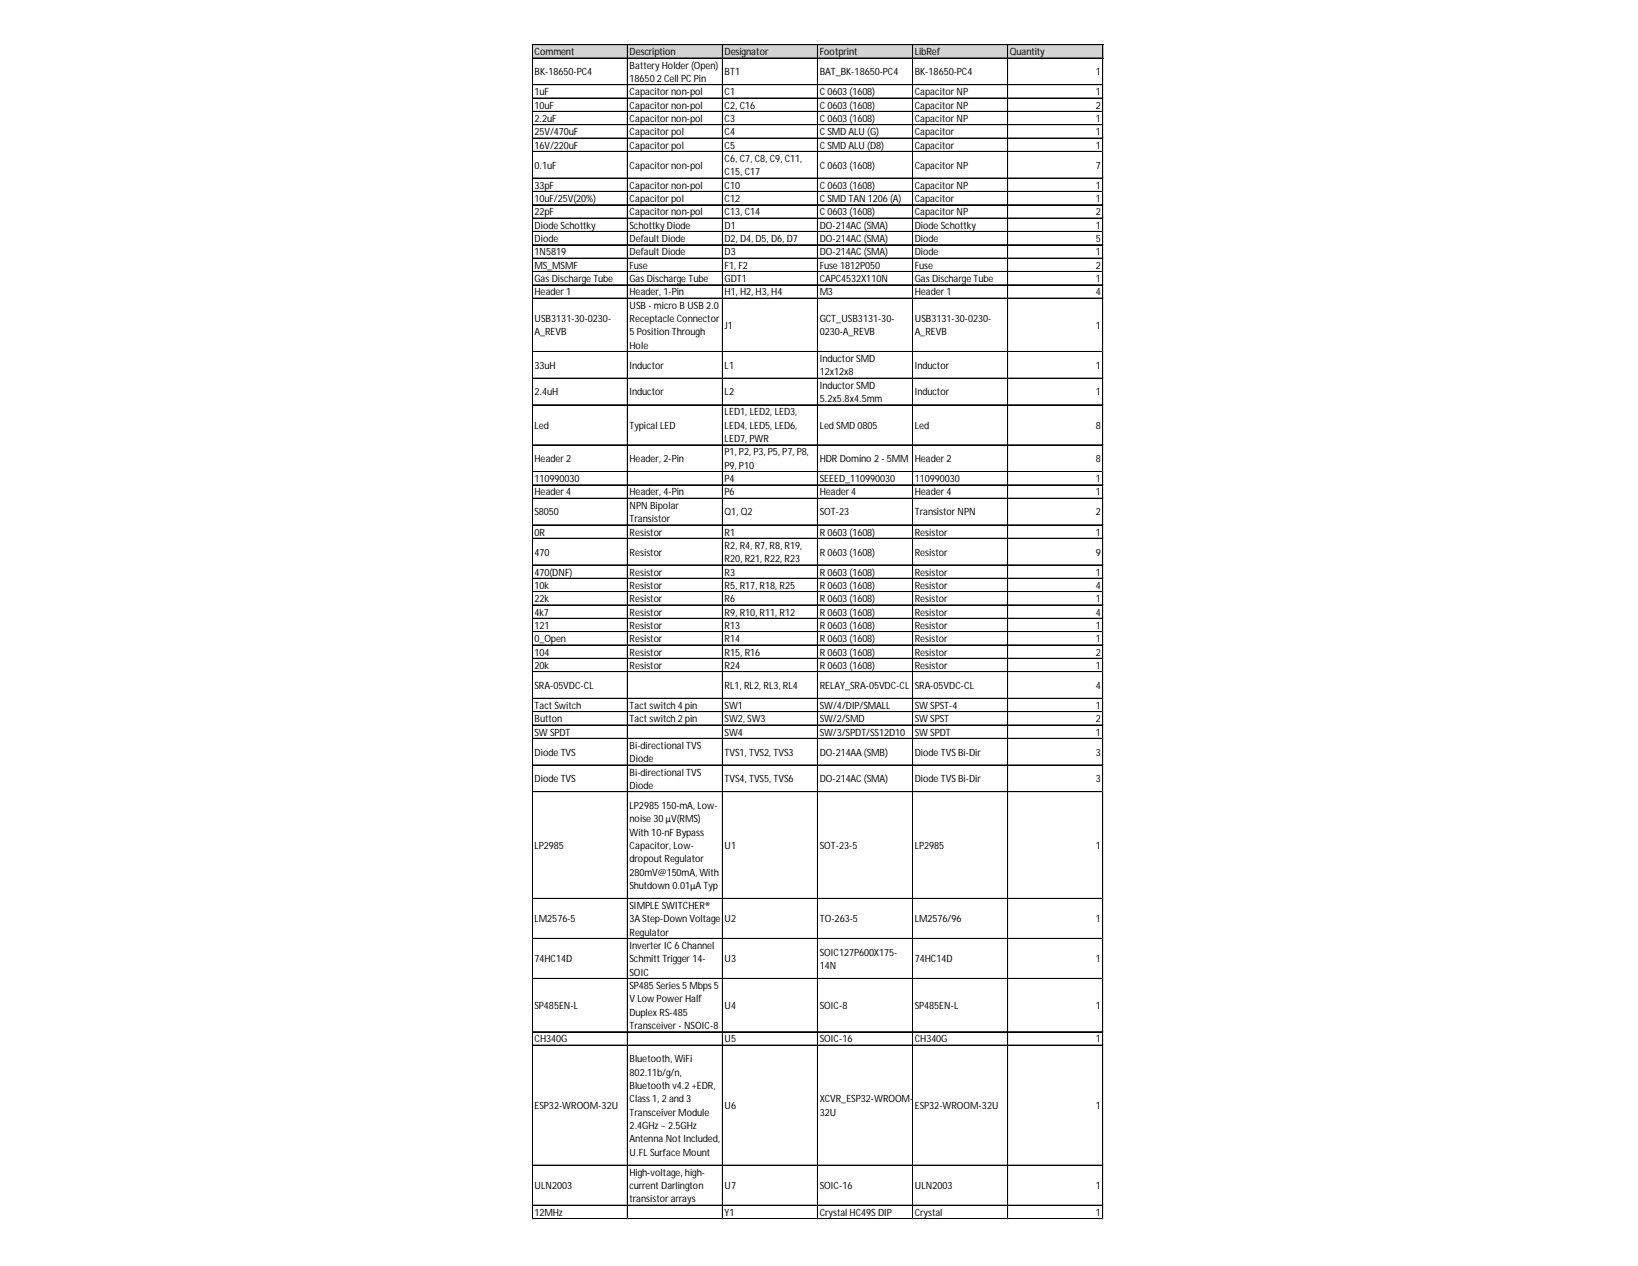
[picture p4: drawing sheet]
<svg xmlns="http://www.w3.org/2000/svg" width="279mm" height="216mm" viewBox="0 0 279 216" stroke-linecap="round" stroke-linejoin="round" font-family="sans-serif">
<defs><g id="words">
<g font-size="1.7">
<text x="91.2" y="9.4">Comment</text>
<text x="107.4" y="9.4">Description</text>
<text x="107.4" y="11.7">Battery Holder (Open)</text>
<text x="123.6" y="9.4">Designator</text>
<text x="139.8" y="9.4">Footprint</text>
<text x="156" y="9.4">LibRef</text>
<text x="172.2" y="9.4">Quantity</text>
<text x="91.2" y="12.8">BK-18650-PC4</text>
<text x="91.2" y="16.3">1uF</text>
<text x="107.4" y="14">18650 2 Cell PC Pin</text>
<text x="107.4" y="16.3">Capacitor non-pol</text>
<text x="123.6" y="12.8">BT1</text>
<text x="123.6" y="16.3">C1</text>
<text x="139.8" y="12.8">BAT_BK-18650-PC4</text>
<text x="139.8" y="16.3">C 0603 (1608)</text>
<text x="156" y="12.8">BK-18650-PC4</text>
<text x="156" y="16.3">Capacitor NP</text>
<text x="186.9" y="12.8">1</text>
<text x="186.9" y="16.3">1</text>
<text x="91.2" y="18.5">10uF</text>
<text x="91.2" y="20.8">2.2uF</text>
<text x="91.2" y="23.1">25V/470uF</text>
<text x="107.4" y="18.5">Capacitor non-pol</text>
<text x="107.4" y="20.8">Capacitor non-pol</text>
<text x="107.4" y="23.1">Capacitor pol</text>
<text x="123.6" y="18.5">C2, C16</text>
<text x="123.6" y="20.8">C3</text>
<text x="123.6" y="23.1">C4</text>
<text x="139.8" y="18.5">C 0603 (1608)</text>
<text x="139.8" y="20.8">C 0603 (1608)</text>
<text x="139.8" y="23.1">C SMD ALU (G)</text>
<text x="156" y="18.5">Capacitor NP</text>
<text x="156" y="20.8">Capacitor NP</text>
<text x="156" y="23.1">Capacitor</text>
<text x="186.9" y="18.5">2</text>
<text x="186.9" y="20.8">1</text>
<text x="186.9" y="23.1">1</text>
<text x="91.2" y="25.4">16V/220uF</text>
<text x="91.2" y="28.8">0.1uF</text>
<text x="107.4" y="25.4">Capacitor pol</text>
<text x="107.4" y="28.8">Capacitor non-pol</text>
<text x="123.6" y="25.4">C5</text>
<text x="123.6" y="27.6">C6, C7, C8, C9, C11,</text>
<text x="123.6" y="29.9">C15, C17</text>
<text x="139.8" y="25.4">C SMD ALU (D8)</text>
<text x="139.8" y="28.8">C 0603 (1608)</text>
<text x="156" y="25.4">Capacitor</text>
<text x="156" y="28.8">Capacitor NP</text>
<text x="186.9" y="25.4">1</text>
<text x="186.9" y="28.8">7</text>
<text x="91.2" y="32.2">33pF</text>
<text x="91.2" y="34.5">10uF/25V(20%)</text>
<text x="107.4" y="32.2">Capacitor non-pol</text>
<text x="107.4" y="34.5">Capacitor pol</text>
<text x="123.6" y="32.2">C10</text>
<text x="123.6" y="34.5">C12</text>
<text x="139.8" y="32.2">C 0603 (1608)</text>
<text x="139.8" y="34.5">C SMD TAN 1206 (A)</text>
<text x="156" y="32.2">Capacitor NP</text>
<text x="156" y="34.5">Capacitor</text>
<text x="186.9" y="32.2">1</text>
<text x="186.9" y="34.5">1</text>
<text x="91.2" y="36.7">22pF</text>
<text x="91.2" y="39">Diode Schottky</text>
<text x="91.2" y="41.3">Diode</text>
<text x="107.4" y="36.7">Capacitor non-pol</text>
<text x="107.4" y="39">Schottky Diode</text>
<text x="107.4" y="41.3">Default Diode</text>
<text x="123.6" y="36.7">C13, C14</text>
<text x="123.6" y="39">D1</text>
<text x="123.6" y="41.3">D2, D4, D5, D6, D7</text>
<text x="139.8" y="36.7">C 0603 (1608)</text>
<text x="139.8" y="39">DO-214AC (SMA)</text>
<text x="139.8" y="41.3">DO-214AC (SMA)</text>
<text x="156" y="36.7">Capacitor NP</text>
<text x="156" y="39">Diode Schottky</text>
<text x="156" y="41.3">Diode</text>
<text x="186.9" y="36.7">2</text>
<text x="186.9" y="39">1</text>
<text x="186.9" y="41.3">5</text>
<text x="91.2" y="43.6">1N5819</text>
<text x="91.2" y="45.8">MS_MSMF</text>
<text x="107.4" y="43.6">Default Diode</text>
<text x="107.4" y="45.8">Fuse</text>
<text x="123.6" y="43.6">D3</text>
<text x="123.6" y="45.8">F1, F2</text>
<text x="139.8" y="43.6">DO-214AC (SMA)</text>
<text x="139.8" y="45.8">Fuse 1812P050</text>
<text x="156" y="43.6">Diode</text>
<text x="156" y="45.8">Fuse</text>
<text x="186.9" y="43.6">1</text>
<text x="186.9" y="45.8">2</text>
<text x="91.2" y="48.1">Gas Discharge Tube</text>
<text x="91.2" y="50.4">Header 1</text>
<text x="107.4" y="48.1">Gas Discharge Tube</text>
<text x="107.4" y="50.4">Header, 1-Pin</text>
<text x="107.4" y="52.7">USB - micro B USB 2.0</text>
<text x="123.6" y="48.1">GDT1</text>
<text x="123.6" y="50.4">H1, H2, H3, H4</text>
<text x="139.8" y="48.1">CAPC4532X110N</text>
<text x="139.8" y="50.4">M3</text>
<text x="156" y="48.1">Gas Discharge Tube</text>
<text x="156" y="50.4">Header 1</text>
<text x="186.9" y="48.1">1</text>
<text x="186.9" y="50.4">4</text>
<text x="91.2" y="54.9">USB3131-30-0230-</text>
<text x="91.2" y="57.2">A_REVB</text>
<text x="107.4" y="54.9">Receptacle Connector</text>
<text x="107.4" y="57.2">5 Position Through</text>
<text x="107.4" y="59.5">Hole</text>
<text x="123.6" y="56.1">J1</text>
<text x="139.8" y="54.9">GCT_USB3131-30-</text>
<text x="139.8" y="57.2">0230-A_REVB</text>
<text x="156" y="54.9">USB3131-30-0230-</text>
<text x="156" y="57.2">A_REVB</text>
<text x="186.9" y="56.1">1</text>
<text x="91.2" y="62.9">33uH</text>
<text x="107.4" y="62.9">Inductor</text>
<text x="123.6" y="62.9">L1</text>
<text x="139.8" y="61.8">Inductor SMD</text>
<text x="139.8" y="64">12x12x8</text>
<text x="156" y="62.9">Inductor</text>
<text x="186.9" y="62.9">1</text>
<text x="91.2" y="67.4">2.4uH</text>
<text x="107.4" y="67.4">Inductor</text>
<text x="123.6" y="67.4">L2</text>
<text x="123.6" y="70.8">LED1, LED2, LED3,</text>
<text x="139.8" y="66.3">Inductor SMD</text>
<text x="139.8" y="68.6">5.2x5.8x4.5mm</text>
<text x="156" y="67.4">Inductor</text>
<text x="186.9" y="67.4">1</text>
<text x="91.2" y="73.1">Led</text>
<text x="107.4" y="73.1">Typical LED</text>
<text x="123.6" y="73.1">LED4, LED5, LED6,</text>
<text x="123.6" y="75.4">LED7, PWR</text>
<text x="123.6" y="77.7">P1, P2, P3, P5, P7, P8,</text>
<text x="139.8" y="73.1">Led SMD 0805</text>
<text x="156" y="73.1">Led</text>
<text x="186.9" y="73.1">8</text>
<text x="91.2" y="78.8">Header 2</text>
<text x="91.2" y="82.2">110990030</text>
<text x="107.4" y="78.8">Header, 2-Pin</text>
<text x="123.6" y="79.9">P9, P10</text>
<text x="123.6" y="82.2">P4</text>
<text x="139.8" y="78.8">HDR Domino 2 - 5MM</text>
<text x="139.8" y="82.2">SEEED_110990030</text>
<text x="156" y="78.8">Header 2</text>
<text x="156" y="82.2">110990030</text>
<text x="186.9" y="78.8">8</text>
<text x="186.9" y="82.2">1</text>
<text x="91.2" y="84.5">Header 4</text>
<text x="91.2" y="87.9">S8050</text>
<text x="107.4" y="84.5">Header, 4-Pin</text>
<text x="107.4" y="86.8">NPN Bipolar</text>
<text x="107.4" y="89">Transistor</text>
<text x="123.6" y="84.5">P6</text>
<text x="123.6" y="87.9">Q1, Q2</text>
<text x="139.8" y="84.5">Header 4</text>
<text x="139.8" y="87.9">SOT-23</text>
<text x="156" y="84.5">Header 4</text>
<text x="156" y="87.9">Transistor NPN</text>
<text x="186.9" y="84.5">1</text>
<text x="186.9" y="87.9">2</text>
<text x="91.2" y="91.3">0R</text>
<text x="91.2" y="94.7">470</text>
<text x="107.4" y="91.3">Resistor</text>
<text x="107.4" y="94.7">Resistor</text>
<text x="123.6" y="91.3">R1</text>
<text x="123.6" y="93.6">R2, R4, R7, R8, R19,</text>
<text x="123.6" y="95.9">R20, R21, R22, R23</text>
<text x="139.8" y="91.3">R 0603 (1608)</text>
<text x="139.8" y="94.7">R 0603 (1608)</text>
<text x="156" y="91.3">Resistor</text>
<text x="156" y="94.7">Resistor</text>
<text x="186.9" y="91.3">1</text>
<text x="186.9" y="94.7">9</text>
<text x="91.2" y="98.1">470(DNF)</text>
<text x="91.2" y="100.4">10k</text>
<text x="107.4" y="98.1">Resistor</text>
<text x="107.4" y="100.4">Resistor</text>
<text x="123.6" y="98.1">R3</text>
<text x="123.6" y="100.4">R5, R17, R18, R25</text>
<text x="139.8" y="98.1">R 0603 (1608)</text>
<text x="139.8" y="100.4">R 0603 (1608)</text>
<text x="156" y="98.1">Resistor</text>
<text x="156" y="100.4">Resistor</text>
<text x="186.9" y="98.1">1</text>
<text x="186.9" y="100.4">4</text>
<text x="91.2" y="102.7">22k</text>
<text x="91.2" y="105">4k7</text>
<text x="91.2" y="107.2">121</text>
<text x="107.4" y="102.7">Resistor</text>
<text x="107.4" y="105">Resistor</text>
<text x="107.4" y="107.2">Resistor</text>
<text x="123.6" y="102.7">R6</text>
<text x="123.6" y="105">R9, R10, R11, R12</text>
<text x="123.6" y="107.2">R13</text>
<text x="139.8" y="102.7">R 0603 (1608)</text>
<text x="139.8" y="105">R 0603 (1608)</text>
<text x="139.8" y="107.2">R 0603 (1608)</text>
<text x="156" y="102.7">Resistor</text>
<text x="156" y="105">Resistor</text>
<text x="156" y="107.2">Resistor</text>
<text x="186.9" y="102.7">1</text>
<text x="186.9" y="105">4</text>
<text x="186.9" y="107.2">1</text>
<text x="91.2" y="109.5">0_Open</text>
<text x="91.2" y="111.8">104</text>
<text x="107.4" y="109.5">Resistor</text>
<text x="107.4" y="111.8">Resistor</text>
<text x="123.6" y="109.5">R14</text>
<text x="123.6" y="111.8">R15, R16</text>
<text x="139.8" y="109.5">R 0603 (1608)</text>
<text x="139.8" y="111.8">R 0603 (1608)</text>
<text x="156" y="109.5">Resistor</text>
<text x="156" y="111.8">Resistor</text>
<text x="186.9" y="109.5">1</text>
<text x="186.9" y="111.8">2</text>
<text x="91.2" y="114.1">20k</text>
<text x="91.2" y="117.5">SRA-05VDC-CL</text>
<text x="107.4" y="114.1">Resistor</text>
<text x="123.6" y="114.1">R24</text>
<text x="123.6" y="117.5">RL1, RL2, RL3, RL4</text>
<text x="139.8" y="114.1">R 0603 (1608)</text>
<text x="139.8" y="117.5">RELAY_SRA-05VDC-CL</text>
<text x="156" y="114.1">Resistor</text>
<text x="156" y="117.5">SRA-05VDC-CL</text>
<text x="186.9" y="114.1">1</text>
<text x="186.9" y="117.5">4</text>
<text x="91.2" y="120.9">Tact Switch</text>
<text x="91.2" y="123.2">Button</text>
<text x="91.2" y="125.4">SW SPDT</text>
<text x="107.4" y="120.9">Tact switch 4 pin</text>
<text x="107.4" y="123.2">Tact switch 2 pin</text>
<text x="123.6" y="120.9">SW1</text>
<text x="123.6" y="123.2">SW2, SW3</text>
<text x="123.6" y="125.4">SW4</text>
<text x="139.8" y="120.9">SW/4/DIP/SMALL</text>
<text x="139.8" y="123.2">SW/2/SMD</text>
<text x="139.8" y="125.4">SW/3/SPDT/SS12D10</text>
<text x="156" y="120.9">SW SPST-4</text>
<text x="156" y="123.2">SW SPST</text>
<text x="156" y="125.4">SW SPDT</text>
<text x="186.9" y="120.9">1</text>
<text x="186.9" y="123.2">2</text>
<text x="186.9" y="125.4">1</text>
<text x="91.2" y="128.9">Diode TVS</text>
<text x="107.4" y="127.7">Bi-directional TVS</text>
<text x="107.4" y="130">Diode</text>
<text x="123.6" y="128.9">TVS1, TVS2, TVS3</text>
<text x="139.8" y="128.9">DO-214AA (SMB)</text>
<text x="156" y="128.9">Diode TVS Bi-Dir</text>
<text x="186.9" y="128.9">3</text>
<text x="91.2" y="133.4">Diode TVS</text>
<text x="107.4" y="132.3">Bi-directional TVS</text>
<text x="107.4" y="134.5">Diode</text>
<text x="107.4" y="138">LP2985 150-mA, Low-</text>
<text x="123.6" y="133.4">TVS4, TVS5, TVS6</text>
<text x="139.8" y="133.4">DO-214AC (SMA)</text>
<text x="156" y="133.4">Diode TVS Bi-Dir</text>
<text x="186.9" y="133.4">3</text>
<text x="107.4" y="140.2">noise 30 μV(RMS)</text>
<text x="107.4" y="142.5">With 10-nF Bypass</text>
<text x="91.2" y="144.8">LP2985</text>
<text x="107.4" y="144.8">Capacitor, Low-</text>
<text x="107.4" y="147.1">dropout Regulator</text>
<text x="107.4" y="149.3">280mV@150mA, With</text>
<text x="123.6" y="144.8">U1</text>
<text x="139.8" y="144.8">SOT-23-5</text>
<text x="156" y="144.8">LP2985</text>
<text x="186.9" y="144.8">1</text>
<text x="107.4" y="151.6">Shutdown 0.01μA Typ</text>
<text x="107.4" y="155">SIMPLE SWITCHER®</text>
<text x="91.2" y="157.3">LM2576-5</text>
<text x="107.4" y="157.3">3A Step-Down Voltage</text>
<text x="107.4" y="159.6">Regulator</text>
<text x="107.4" y="161.8">Inverter IC 6 Channel</text>
<text x="123.6" y="157.3">U2</text>
<text x="139.8" y="157.3">TO-263-5</text>
<text x="156" y="157.3">LM2576/96</text>
<text x="186.9" y="157.3">1</text>
<text x="91.2" y="164.1">74HC14D</text>
<text x="107.4" y="164.1">Schmitt Trigger 14-</text>
<text x="107.4" y="166.4">SOIC</text>
<text x="123.6" y="164.1">U3</text>
<text x="139.8" y="163">SOIC127P600X175-</text>
<text x="139.8" y="165.3">14N</text>
<text x="156" y="164.1">74HC14D</text>
<text x="186.9" y="164.1">1</text>
<text x="91.2" y="172.1">SP485EN-L</text>
<text x="107.4" y="168.7">SP485 Series 5 Mbps 5</text>
<text x="107.4" y="170.9">V Low Power Half</text>
<text x="107.4" y="173.2">Duplex RS-485</text>
<text x="123.6" y="172.1">U4</text>
<text x="139.8" y="172.1">SOIC-8</text>
<text x="156" y="172.1">SP485EN-L</text>
<text x="186.9" y="172.1">1</text>
<text x="91.2" y="177.8">CH340G</text>
<text x="107.4" y="175.5">Transceiver - NSOIC-8</text>
<text x="123.6" y="177.8">U5</text>
<text x="139.8" y="177.8">SOIC-16</text>
<text x="156" y="177.8">CH340G</text>
<text x="186.9" y="177.8">1</text>
<text x="107.4" y="181.2">Bluetooth, WiFi</text>
<text x="107.4" y="183.5">802.11b/g/n,</text>
<text x="107.4" y="185.7">Bluetooth v4.2 +EDR,</text>
<text x="91.2" y="189.1">ESP32-WROOM-32U</text>
<text x="107.4" y="188">Class 1, 2 and 3</text>
<text x="107.4" y="190.3">Transceiver Module</text>
<text x="123.6" y="189.1">U6</text>
<text x="139.8" y="188">XCVR_ESP32-WROOM-</text>
<text x="139.8" y="190.3">32U</text>
<text x="156" y="189.1">ESP32-WROOM-32U</text>
<text x="186.9" y="189.1">1</text>
<text x="107.4" y="192.6">2.4GHz ~ 2.5GHz</text>
<text x="107.4" y="194.8">Antenna Not Included,</text>
<text x="107.4" y="197.1">U.FL Surface Mount</text>
<text x="91.2" y="202.8">ULN2003</text>
<text x="107.4" y="200.5">High-voltage, high-</text>
<text x="107.4" y="202.8">current Darlington</text>
<text x="123.6" y="202.8">U7</text>
<text x="139.8" y="202.8">SOIC-16</text>
<text x="156" y="202.8">ULN2003</text>
<text x="186.9" y="202.8">1</text>
<text x="91.2" y="207.3">12MHz</text>
<text x="107.4" y="205.1">transistor arrays</text>
<text x="123.6" y="207.3">Y1</text>
<text x="139.8" y="207.3">Crystal HC49S DIP</text>
<text x="156" y="207.3">Crystal</text>
<text x="186.9" y="207.3">1</text>
</g>
</g></defs>
<path d="M90.8 7.7h97.4v2.3h-97.4z" fill="#d3d3d3"/>
<g fill="none" stroke="#000" stroke-width=".17">
<path d="M90.8 7.6v200.3M90.9 7.6h97.3M90.9 7.7h97.3M90.9 9.9h97.3M90.9 14.4h97.3M90.9 14.5h97.3M90.9 16.7h97.3M90.9 16.8h97.3M90.9 19h97.3M107 7.7v200.2M107.1 7.7v200.2M123.2 7.7v200.2"/>
<path d="M123.3 7.7v200.2M139.4 7.7v200.2M139.5 7.7v200.2M155.7 7.7v200.2M171.9 7.7v200.2M188.1 7.7v200.2M90.9 21.3h97.3M90.9 23.5h97.3M90.9 23.6h97.3M90.9 25.8h97.3M90.9 25.9h97.3M90.9 30.4h97.3"/>
<path d="M90.9 32.6h97.3M90.9 32.7h97.3M90.9 34.9h97.3M90.9 35h97.3M90.9 37.2h97.3M90.9 39.5h97.3M90.9 41.7h97.3M90.9 41.8h97.3M90.9 44h97.3M90.9 44.1h97.3M90.9 46.3h97.3M90.9 48.6h97.3"/>
<path d="M90.9 50.8h97.3M90.9 50.9h97.3M90.9 59.9h97.3M90.9 60h97.3M90.9 64.5h97.3M90.9 69h97.3M90.9 69.1h97.3M90.9 75.9h97.3M90.9 80.4h97.3M90.9 80.5h97.3M90.9 82.7h97.3M90.9 85h97.3"/>
<path d="M90.9 89.5h97.3M90.9 89.6h97.3M90.9 91.8h97.3M90.9 96.3h97.3M90.9 96.4h97.3M90.9 98.6h97.3M90.9 98.7h97.3M90.9 100.9h97.3M90.9 103.2h97.3M90.9 105.4h97.3M90.9 105.5h97.3M90.9 107.7h97.3"/>
<path d="M90.9 107.8h97.3M90.9 110h97.3M90.9 112.3h97.3M90.9 114.5h97.3M90.9 114.6h97.3M90.9 119.1h97.3M90.9 121.4h97.3M90.9 123.6h97.3M90.9 123.7h97.3M90.9 125.9h97.3M90.9 126h97.3M90.9 130.5h97.3"/>
<path d="M90.9 135h97.3M90.9 135.1h97.3M90.9 153.2h97.3M90.9 153.3h97.3M90.9 160h97.3M90.9 160.1h97.3M90.9 166.9h97.3M90.9 176h97.3M90.9 178.2h97.3M90.9 178.3h97.3M90.9 198.7h97.3M90.9 205.5h97.3"/>
<path d="M90.9 205.6h97.3M90.9 207.8h97.3"/>
</g>
<path d="M90.8 207.9h.1" fill="none" stroke="#d4d4d4" stroke-width=".17"/>
<path d="M90.8 207.9h.1z" fill="#d4d4d4"/>
<path d="M107 207.9h.1" fill="none" stroke="#d4d4d4" stroke-width=".17"/>
<path d="M107 207.9h.1z" fill="#d4d4d4"/>
<path d="M123.2 207.9h.1" fill="none" stroke="#d4d4d4" stroke-width=".17"/>
<path d="M123.2 207.9h.1z" fill="#d4d4d4"/>
<path d="M139.4 207.9h.1" fill="none" stroke="#d4d4d4" stroke-width=".17"/>
<path d="M139.4 207.9h.1z" fill="#d4d4d4"/>
<path d="M155.7 207.9h.1" fill="none" stroke="#d4d4d4" stroke-width=".17"/>
<path d="M171.9 207.9h.1" fill="none" stroke="#d4d4d4" stroke-width=".17"/>
<path d="M171.9 207.9h.1z" fill="#d4d4d4"/>
<path d="M188.1 207.9h.1" fill="none" stroke="#d4d4d4" stroke-width=".17"/>
<path d="M188.1 207.9h.1z" fill="#d4d4d4"/>
<path d="M188.2 14.4h.1" fill="none" stroke="#d4d4d4" stroke-width=".17"/>
<path d="M188.2 14.4v.1z" fill="#d4d4d4"/>
<path d="M188.2 16.7h.1" fill="none" stroke="#d4d4d4" stroke-width=".17"/>
<path d="M188.2 16.7v.1z" fill="#d4d4d4"/>
<path d="M188.2 19h.1" fill="none" stroke="#d4d4d4" stroke-width=".17"/>
<path d="M188.2 19v.1z" fill="#d4d4d4"/>
<path d="M188.2 21.3h.1" fill="none" stroke="#d4d4d4" stroke-width=".17"/>
<path d="M188.2 21.3v.1z" fill="#d4d4d4"/>
<path d="M188.2 23.5h.1" fill="none" stroke="#d4d4d4" stroke-width=".17"/>
<path d="M188.2 23.5v.1z" fill="#d4d4d4"/>
<path d="M188.2 25.8h.1" fill="none" stroke="#d4d4d4" stroke-width=".17"/>
<path d="M188.2 25.8v.1z" fill="#d4d4d4"/>
<path d="M188.2 30.4h.1" fill="none" stroke="#d4d4d4" stroke-width=".17"/>
<path d="M188.2 30.4v.1z" fill="#d4d4d4"/>
<path d="M188.2 32.6h.1" fill="none" stroke="#d4d4d4" stroke-width=".17"/>
<path d="M188.2 32.6v.1z" fill="#d4d4d4"/>
<path d="M188.2 34.9h.1" fill="none" stroke="#d4d4d4" stroke-width=".17"/>
<path d="M188.2 34.9v.1z" fill="#d4d4d4"/>
<path d="M188.2 37.2h.1" fill="none" stroke="#d4d4d4" stroke-width=".17"/>
<path d="M188.2 37.2v.1z" fill="#d4d4d4"/>
<path d="M188.2 39.5h.1" fill="none" stroke="#d4d4d4" stroke-width=".17"/>
<path d="M188.2 39.5v.1z" fill="#d4d4d4"/>
<path d="M188.2 41.7h.1" fill="none" stroke="#d4d4d4" stroke-width=".17"/>
<path d="M188.2 41.7v.1z" fill="#d4d4d4"/>
<path d="M188.2 44h.1" fill="none" stroke="#d4d4d4" stroke-width=".17"/>
<path d="M188.2 44v.1z" fill="#d4d4d4"/>
<path d="M188.2 46.3h.1" fill="none" stroke="#d4d4d4" stroke-width=".17"/>
<path d="M188.2 46.3v.1z" fill="#d4d4d4"/>
<path d="M188.2 48.6h.1" fill="none" stroke="#d4d4d4" stroke-width=".17"/>
<path d="M188.2 48.6v.1z" fill="#d4d4d4"/>
<path d="M188.2 50.8h.1" fill="none" stroke="#d4d4d4" stroke-width=".17"/>
<path d="M188.2 50.8v.1z" fill="#d4d4d4"/>
<path d="M188.2 59.9h.1" fill="none" stroke="#d4d4d4" stroke-width=".17"/>
<path d="M188.2 59.9v.1z" fill="#d4d4d4"/>
<path d="M188.2 64.5h.1" fill="none" stroke="#d4d4d4" stroke-width=".17"/>
<path d="M188.2 64.5v.1z" fill="#d4d4d4"/>
<path d="M188.2 69h.1" fill="none" stroke="#d4d4d4" stroke-width=".17"/>
<path d="M188.2 69v.1z" fill="#d4d4d4"/>
<path d="M188.2 75.9h.1" fill="none" stroke="#d4d4d4" stroke-width=".17"/>
<path d="M188.2 75.9v.1z" fill="#d4d4d4"/>
<path d="M188.2 80.4h.1" fill="none" stroke="#d4d4d4" stroke-width=".17"/>
<path d="M188.2 80.4v.1z" fill="#d4d4d4"/>
<path d="M188.2 82.7h.1" fill="none" stroke="#d4d4d4" stroke-width=".17"/>
<path d="M188.2 82.7v.1z" fill="#d4d4d4"/>
<path d="M188.2 85h.1" fill="none" stroke="#d4d4d4" stroke-width=".17"/>
<path d="M188.2 85v.1z" fill="#d4d4d4"/>
<path d="M188.2 89.5h.1" fill="none" stroke="#d4d4d4" stroke-width=".17"/>
<path d="M188.2 89.5v.1z" fill="#d4d4d4"/>
<path d="M188.2 91.8h.1" fill="none" stroke="#d4d4d4" stroke-width=".17"/>
<path d="M188.2 91.8v.1z" fill="#d4d4d4"/>
<path d="M188.2 96.3h.1" fill="none" stroke="#d4d4d4" stroke-width=".17"/>
<path d="M188.2 96.3v.1z" fill="#d4d4d4"/>
<path d="M188.2 98.6h.1" fill="none" stroke="#d4d4d4" stroke-width=".17"/>
<path d="M188.2 98.6v.1z" fill="#d4d4d4"/>
<path d="M188.2 100.9h.1" fill="none" stroke="#d4d4d4" stroke-width=".17"/>
<path d="M188.2 100.9v.1z" fill="#d4d4d4"/>
<path d="M188.2 103.2h.1" fill="none" stroke="#d4d4d4" stroke-width=".17"/>
<path d="M188.2 103.2v.1z" fill="#d4d4d4"/>
<path d="M188.2 105.4h.1" fill="none" stroke="#d4d4d4" stroke-width=".17"/>
<path d="M188.2 105.4v.1z" fill="#d4d4d4"/>
<path d="M188.2 107.7h.1" fill="none" stroke="#d4d4d4" stroke-width=".17"/>
<path d="M188.2 107.7v.1z" fill="#d4d4d4"/>
<path d="M188.2 110h.1" fill="none" stroke="#d4d4d4" stroke-width=".17"/>
<path d="M188.2 110v.1z" fill="#d4d4d4"/>
<path d="M188.2 112.3h.1" fill="none" stroke="#d4d4d4" stroke-width=".17"/>
<path d="M188.2 112.3v.1z" fill="#d4d4d4"/>
<path d="M188.2 114.5h.1" fill="none" stroke="#d4d4d4" stroke-width=".17"/>
<path d="M188.2 114.5v.1z" fill="#d4d4d4"/>
<path d="M188.2 119.1h.1" fill="none" stroke="#d4d4d4" stroke-width=".17"/>
<path d="M188.2 119.1v.1z" fill="#d4d4d4"/>
<path d="M188.2 121.4h.1" fill="none" stroke="#d4d4d4" stroke-width=".17"/>
<path d="M188.2 121.4v.1z" fill="#d4d4d4"/>
<path d="M188.2 123.6h.1" fill="none" stroke="#d4d4d4" stroke-width=".17"/>
<path d="M188.2 123.6v.1z" fill="#d4d4d4"/>
<path d="M188.2 125.9h.1" fill="none" stroke="#d4d4d4" stroke-width=".17"/>
<path d="M188.2 125.9v.1z" fill="#d4d4d4"/>
<path d="M188.2 130.5h.1" fill="none" stroke="#d4d4d4" stroke-width=".17"/>
<path d="M188.2 130.5v.1z" fill="#d4d4d4"/>
<path d="M188.2 135h.1" fill="none" stroke="#d4d4d4" stroke-width=".17"/>
<path d="M188.2 135v.1z" fill="#d4d4d4"/>
<path d="M188.2 153.2h.1" fill="none" stroke="#d4d4d4" stroke-width=".17"/>
<path d="M188.2 153.2v.1z" fill="#d4d4d4"/>
<path d="M188.2 160h.1" fill="none" stroke="#d4d4d4" stroke-width=".17"/>
<path d="M188.2 160v.1z" fill="#d4d4d4"/>
<path d="M188.2 166.9h.1" fill="none" stroke="#d4d4d4" stroke-width=".17"/>
<path d="M188.2 176h.1" fill="none" stroke="#d4d4d4" stroke-width=".17"/>
<path d="M188.2 178.2h.1" fill="none" stroke="#d4d4d4" stroke-width=".17"/>
<path d="M188.2 178.2v.1z" fill="#d4d4d4"/>
<path d="M188.2 198.7h.1" fill="none" stroke="#d4d4d4" stroke-width=".17"/>
<path d="M188.2 198.7v.1z" fill="#d4d4d4"/>
<path d="M188.2 205.5h.1" fill="none" stroke="#d4d4d4" stroke-width=".17"/>
<path d="M188.2 205.5v.1z" fill="#d4d4d4"/>
<path d="M188.2 207.8h.1" fill="none" stroke="#d4d4d4" stroke-width=".17"/>
<path d="M188.2 207.8v.1z" fill="#d4d4d4"/>
<use href="#words"/>
</svg>
